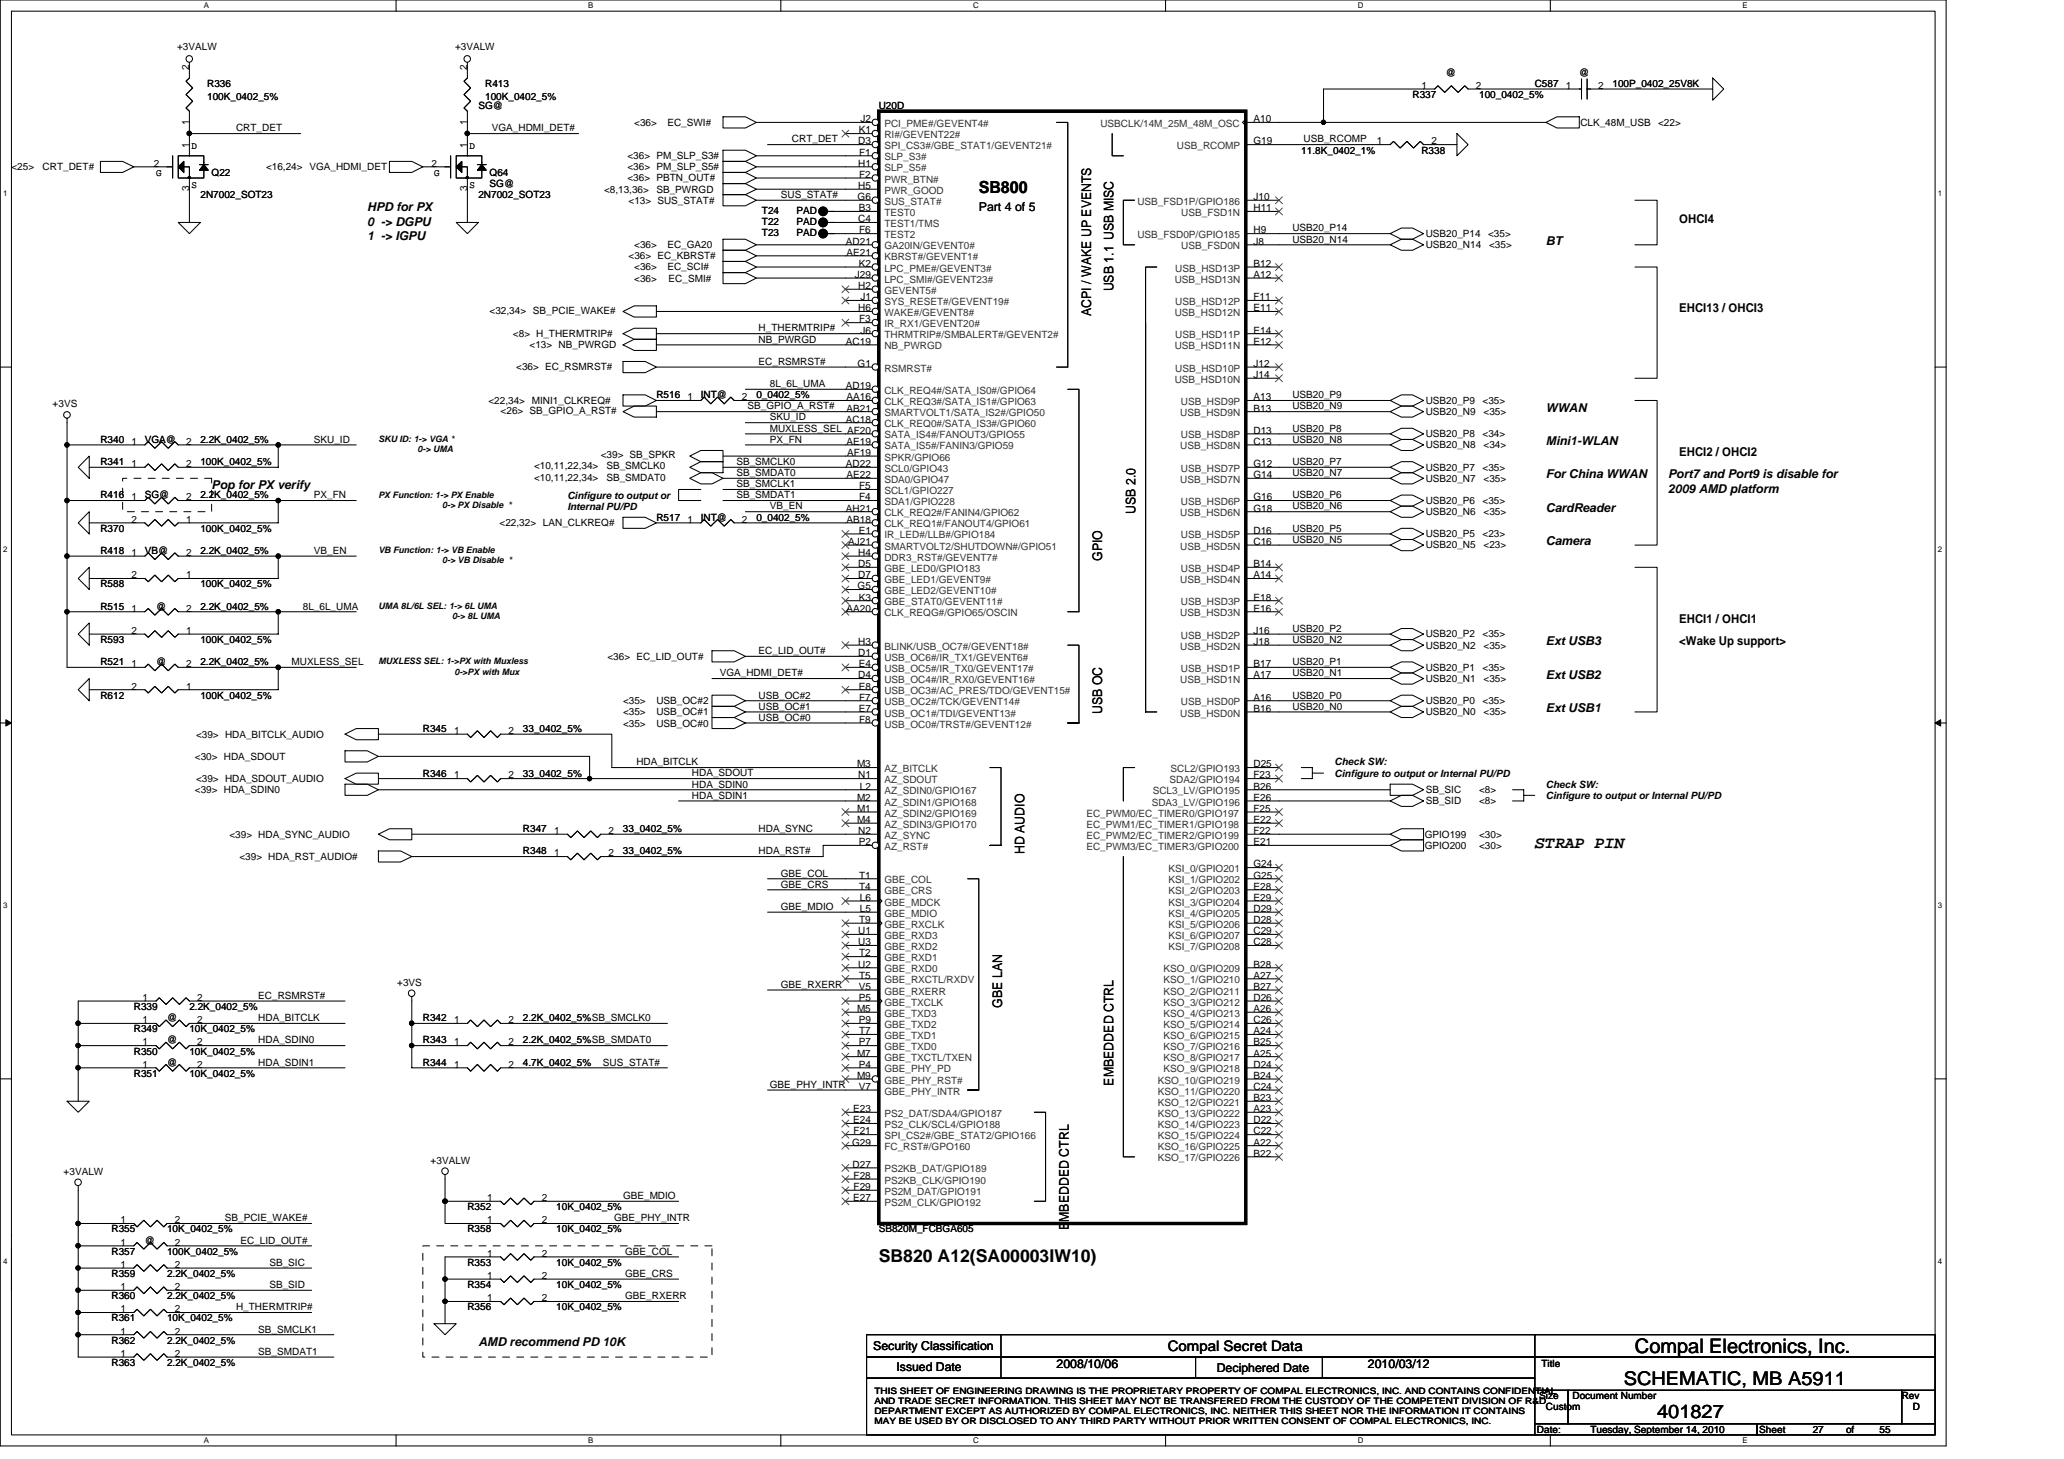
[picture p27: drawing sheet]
<svg xmlns="http://www.w3.org/2000/svg" width="297mm" height="210mm" viewBox="0 0 297 210" stroke-linecap="round" stroke-linejoin="round" font-family="sans-serif">
<defs><g id="words">
<text font-size="2.9" x="235.3" y="194.6">Compal Electronics, Inc.</text>
<g font-size="2.7">
<text x="233.7" y="199.3">SCHEMATIC, MB A5911</text>
<text x="238.5" y="204.1">401827</text>
</g>
<text font-size="2.5" x="126.5" y="181.6">SB820 A12(SA00003IW10)</text>
<g font-size="2.4">
<text x="140.9" y="27.8">SB800</text>
<text x="220.9" y="122">STRAP PIN</text>
</g>
<text font-size="2.1" x="168.1" y="194.4">Compal Secret Data</text>
<g font-size="1.9">
<text x="160.2" y="41.9" transform="rotate(-90 160.2 41.9)">USB 1.1 USB MISC</text>
<text x="157" y="45.4" transform="rotate(-90 157 45.4)">ACPI / WAKE UP EVENTS</text>
<text x="163.4" y="73.9" transform="rotate(-90 163.4 73.9)">USB 2.0</text>
<text x="158.6" y="80.7" transform="rotate(-90 158.6 80.7)">GPIO</text>
<text x="158.6" y="102.7" transform="rotate(-90 158.6 102.7)">USB OC</text>
<text x="147.4" y="122.9" transform="rotate(-90 147.4 122.9)">HD AUDIO</text>
<text x="144.2" y="145" transform="rotate(-90 144.2 145)">GBE LAN</text>
<text x="160.2" y="156.2" transform="rotate(-90 160.2 156.2)">EMBEDDED CTRL</text>
<text x="153.8" y="177" transform="rotate(-90 153.8 177)">EMBEDDED CTRL</text>
</g>
<g font-size="1.8">
<text x="52.8" y="30.4">HPD for PX</text>
<text x="52.8" y="32.5">0 -&gt; DGPU</text>
<text x="52.8" y="34.5">1 -&gt; IGPU</text>
<text x="140.9" y="30.4">Part 4 of 5</text>
<text x="222.5" y="35.2">BT</text>
<text x="241.7" y="32">OHCI4</text>
<text x="241.7" y="44.9">EHCI13 / OHCI3</text>
<text x="222.5" y="59.2">WWAN</text>
<text x="222.5" y="64">Mini1-WLAN</text>
<text x="241.7" y="65.6">EHCI2 / OHCI2</text>
<text x="30.5" y="70.4">Pop for PX verify</text>
<text x="222.5" y="68.8">For China WWAN</text>
<text x="240.1" y="70.9">2009 AMD platform</text>
<text x="240.1" y="68.8">Port7 and Port9 is disable for</text>
<text x="222.5" y="73.6">CardReader</text>
<text x="222.5" y="78.4">Camera</text>
<text x="241.7" y="89.6">EHCI1 / OHCI1</text>
<text x="222.5" y="92.8">Ext USB3</text>
<text x="241.7" y="92.9">&lt;Wake Up support&gt;</text>
<text x="222.5" y="97.6">Ext USB2</text>
<text x="222.5" y="102.4">Ext USB1</text>
<text x="68.9" y="193.6">AMD recommend PD 10K</text>
<text x="125.7" y="194.2">Security Classification</text>
<text x="129" y="197.3">Issued Date</text>
<text x="152.1" y="196.8">2008/10/06</text>
<text x="175.1" y="197.4">Deciphered Date</text>
<text x="196.9" y="196.8">2010/03/12</text>
</g>
<g font-size="1.4">
<text x="25.5" y="7.2">+3VALW</text>
<text x="27.2" y="10.1" transform="rotate(-90 27.2 10.1)">2</text>
<text x="65.5" y="7.2">+3VALW</text>
<text x="67.2" y="10.1" transform="rotate(-90 67.2 10.1)">2</text>
<text x="208.1" y="10.9">@</text>
<text x="227.3" y="10.9">@</text>
<text x="27.2" y="17.9" transform="rotate(-90 27.2 17.9)">1</text>
<text x="29.8" y="12.5">R336</text>
<text x="29.8" y="14.4">100K_0402_5%</text>
<text x="67.2" y="17.9" transform="rotate(-90 67.2 17.9)">1</text>
<text x="68.9" y="15.7">SG@</text>
<text x="69.8" y="12.5">R413</text>
<text x="69.8" y="14.4">100K_0402_5%</text>
<text x="123.8" y="17.6">J2</text>
<text x="126.5" y="15.7">U20D</text>
<text x="180.4" y="17.6">A10</text>
<text x="203.3" y="14.1">R337</text>
<text x="204.6" y="12.8">1</text>
<text x="212.4" y="12.8">2</text>
<text x="212.9" y="14.1">100_0402_5%</text>
<text x="220.9" y="12.5">C587</text>
<text x="225.4" y="12.8">1</text>
<text x="230" y="12.8">2</text>
<text x="232.1" y="12.5">100P_0402_25V8K</text>
<text x="22.1" y="24">2</text>
<text x="27.2" y="21.3" transform="rotate(-90 27.2 21.3)">1</text>
<text x="27.6" y="21.5">D</text>
<text x="34" y="18.9">CRT_DET</text>
<text x="62.1" y="24">2</text>
<text x="67.2" y="21.3" transform="rotate(-90 67.2 21.3)">1</text>
<text x="67.6" y="21.5">D</text>
<text x="70.8" y="18.9">VGA_HDMI_DET#</text>
<text x="90.3" y="22.9">&lt;36&gt; PM_SLP_S3#</text>
<text x="91.3" y="18.1">&lt;36&gt;</text>
<text x="96.1" y="18.1">EC_SWI#</text>
<text x="114" y="20.5">CRT_DET</text>
<text x="123.5" y="24">H1</text>
<text x="123.5" y="20.8">D3</text>
<text x="123.6" y="19.2">K1</text>
<text x="123.7" y="22.4">F1</text>
<text x="180.4" y="20.8">G19</text>
<text x="187.3" y="22.1">11.8K_0402_1%</text>
<text x="187.6" y="20.5">USB_RCOMP</text>
<text x="198.1" y="20.8">1</text>
<text x="204.6" y="22.1">R338</text>
<text x="206" y="20.8">2</text>
<text x="227.4" y="18.1">CLK_48M_USB</text>
<text x="238.6" y="18.1">&lt;22&gt;</text>
<text x="1.6" y="24.5">&lt;25&gt;</text>
<text x="6.1" y="24.5">CRT_DET#</text>
<text x="22.5" y="25.3">G</text>
<text x="27.2" y="27.5" transform="rotate(-90 27.2 27.5)">3</text>
<text x="27.6" y="27.1">S</text>
<text x="28.8" y="28.5">2N7002_SOT23</text>
<text x="30.5" y="25.3">Q22</text>
<text x="38.3" y="24.5">&lt;16,24&gt; VGA_HDMI_DET</text>
<text x="62.5" y="25.3">G</text>
<text x="67.2" y="27.5" transform="rotate(-90 67.2 27.5)">3</text>
<text x="67.6" y="27.1">S</text>
<text x="68.9" y="28.5">2N7002_SOT23</text>
<text x="70.5" y="25.3">Q64</text>
<text x="70.5" y="26.9">SG@</text>
<text x="86.9" y="27.7">&lt;8,13,36&gt;</text>
<text x="90.3" y="24.5">&lt;36&gt; PM_SLP_S5#</text>
<text x="90.3" y="26.1">&lt;36&gt; PBTN_OUT#</text>
<text x="90.5" y="29.3">&lt;13&gt; SUS_STAT#</text>
<text x="94.5" y="27.7">SB_PWRGD</text>
<text x="112.4" y="28.5">SUS_STAT#</text>
<text x="123.4" y="28.8">G6</text>
<text x="123.5" y="27.2">H5</text>
<text x="123.7" y="25.6">F2</text>
<text x="180.4" y="28.8">J10</text>
<text x="91.3" y="35.7">&lt;36&gt;</text>
<text x="96.1" y="35.7">EC_GA20</text>
<text x="109.7" y="34">T23</text>
<text x="109.7" y="30.7">T24</text>
<text x="109.7" y="32.3">T22</text>
<text x="114.6" y="34">PAD</text>
<text x="114.6" y="30.7">PAD</text>
<text x="114.6" y="32.3">PAD</text>
<text x="121.7" y="35.2">AD21</text>
<text x="123.5" y="32">C4</text>
<text x="123.6" y="30.4">B3</text>
<text x="123.7" y="33.6">F6</text>
<text x="180.4" y="33.6">H9</text>
<text x="180.4" y="30.4">H11</text>
<text x="180.4" y="35.2">J8</text>
<text x="186" y="34.9">USB20_N14</text>
<text x="186" y="33.3">USB20_P14</text>
<text x="205.2" y="35.7">USB20_N14</text>
<text x="205.2" y="34.1">USB20_P14</text>
<text x="214.2" y="34.1">&lt;35&gt;</text>
<text x="214.3" y="35.7">&lt;35&gt;</text>
<text x="90.5" y="37.3">&lt;36&gt; EC_KBRST#</text>
<text x="91.3" y="40.5">&lt;36&gt;</text>
<text x="91.3" y="38.9">&lt;36&gt;</text>
<text x="96.1" y="38.9">EC_SCI#</text>
<text x="96.2" y="40.5">EC_SMI#</text>
<text x="121.8" y="36.8">AE21</text>
<text x="123" y="40">J29</text>
<text x="123.5" y="41.6">H2</text>
<text x="123.6" y="38.4">K2</text>
<text x="180.4" y="38.4">B12</text>
<text x="180.4" y="40">A12</text>
<text x="70.5" y="45.1">&lt;32,34&gt; SB_PCIE_WAKE#</text>
<text x="109.2" y="47.7">H_THERMTRIP#</text>
<text x="123.5" y="44.8">H6</text>
<text x="123.7" y="46.4">F3</text>
<text x="123.8" y="48">J6</text>
<text x="123.8" y="43.2">J1</text>
<text x="180.4" y="48">E14</text>
<text x="180.4" y="43.2">F11</text>
<text x="180.4" y="44.8">E11</text>
<text x="73.8" y="48.5">&lt;8&gt; H_THERMTRIP#</text>
<text x="74.3" y="53.3">&lt;36&gt; EC_RSMRST#</text>
<text x="76.2" y="50.1">&lt;13&gt; NB_PWRGD</text>
<text x="109.2" y="49.3">NB_PWRGD</text>
<text x="109.2" y="52.5">EC_RSMRST#</text>
<text x="121.7" y="49.6">AC19</text>
<text x="123.4" y="52.8">G1</text>
<text x="180.4" y="52.8">J12</text>
<text x="180.4" y="49.6">E12</text>
<text x="7.6" y="58.6">+3VS</text>
<text x="70.3" y="58.1">&lt;22,34&gt; MINI1_CLKREQ#</text>
<text x="72" y="59.5">&lt;26&gt; SB_GPIO_A_RST#</text>
<text x="94.5" y="57.3">R516</text>
<text x="98.9" y="57.6">1</text>
<text x="100.9" y="57.3">INT@</text>
<text x="106.8" y="57.6">2</text>
<text x="107.6" y="58.9">SB_GPIO_A_RST#</text>
<text x="108.9" y="57.3">0_0402_5%</text>
<text x="110.8" y="55.7">8L_6L_UMA</text>
<text x="121.7" y="56">AD19</text>
<text x="121.8" y="57.6">AA16</text>
<text x="121.8" y="59.2">AB21</text>
<text x="180.4" y="57.6">A13</text>
<text x="180.4" y="54.4">J14</text>
<text x="180.4" y="59.2">B13</text>
<text x="186" y="58.9">USB20_N9</text>
<text x="186" y="57.3">USB20_P9</text>
<text x="205.2" y="59.7">USB20_N9</text>
<text x="205.2" y="58.1">USB20_P9</text>
<text x="213.4" y="58.1">&lt;35&gt;</text>
<text x="213.5" y="59.7">&lt;35&gt;</text>
<text x="14.5" y="63.7">R340</text>
<text x="18.9" y="64">1</text>
<text x="20.8" y="63.7">VGA@</text>
<text x="26.8" y="64">2</text>
<text x="28.8" y="63.7">2.2K_0402_5%</text>
<text x="45.2" y="63.7">SKU_ID</text>
<text x="86.5" y="66">&lt;39&gt; SB_SPKR</text>
<text x="110.8" y="60.5">SKU_ID</text>
<text x="110.8" y="63.7">PX_FN</text>
<text x="110.8" y="62.1">MUXLESS_SEL AF20</text>
<text x="121.7" y="60.8">AC18</text>
<text x="121.8" y="64">AE19</text>
<text x="121.9" y="65.6">AF19</text>
<text x="180.4" y="62.4">D13</text>
<text x="180.4" y="64">C13</text>
<text x="186" y="63.7">USB20_N8</text>
<text x="186" y="62.1">USB20_P8</text>
<text x="205.2" y="64.5">USB20_N8</text>
<text x="205.2" y="62.9">USB20_P8</text>
<text x="213.4" y="62.9">&lt;34&gt;</text>
<text x="213.5" y="64.5">&lt;34&gt;</text>
<text x="14.5" y="66.9">R341</text>
<text x="14.5" y="71.7">R416</text>
<text x="18.9" y="67.2">1</text>
<text x="18.9" y="72">1</text>
<text x="20.8" y="71.7">SG@</text>
<text x="26.8" y="67.2">2</text>
<text x="26.8" y="72">2</text>
<text x="28.8" y="66.9">100K_0402_5%</text>
<text x="28.8" y="71.7">2.2K_0402_5%</text>
<text x="45.2" y="71.7">PX_FN</text>
<text x="76.9" y="69.2">&lt;10,11,22,34&gt;</text>
<text x="76.9" y="67.5">&lt;10,11,22,34&gt;</text>
<text x="81.7" y="71.7">Cinfigure to output or</text>
<text x="87.3" y="69.2">SB_SMDAT0</text>
<text x="87.3" y="67.5">SB_SMCLK0</text>
<text x="106" y="68.5">SB_SMDAT0</text>
<text x="106" y="66.9">SB_SMCLK0</text>
<text x="106" y="70.1">SB_SMCLK1</text>
<text x="106" y="71.7">SB_SMDAT1</text>
<text x="121.7" y="67.2">AD22</text>
<text x="121.8" y="68.8">AE22</text>
<text x="123.7" y="70.4">F5</text>
<text x="123.7" y="72">F4</text>
<text x="180.4" y="67.2">G12</text>
<text x="180.4" y="72">G16</text>
<text x="180.4" y="68.8">G14</text>
<text x="186" y="71.7">USB20_P6</text>
<text x="186" y="68.5">USB20_N7</text>
<text x="186" y="66.9">USB20_P7</text>
<text x="205.2" y="69.3">USB20_N7</text>
<text x="205.2" y="67.7">USB20_P7</text>
<text x="213.4" y="67.7">&lt;35&gt;</text>
<text x="213.5" y="69.3">&lt;35&gt;</text>
<text x="14.5" y="76.5">R370</text>
<text x="18.9" y="75.2">2</text>
<text x="26.8" y="75.2">1</text>
<text x="28.8" y="76.5">100K_0402_5%</text>
<text x="71.9" y="75.7">&lt;22,32&gt; LAN_CLKREQ#</text>
<text x="81.7" y="73.4">Internal PU/PD</text>
<text x="94.5" y="74.9">R517</text>
<text x="98.9" y="75.2">1</text>
<text x="100.9" y="74.9">INT@</text>
<text x="106.8" y="75.2">2</text>
<text x="108.9" y="74.9">0_0402_5%</text>
<text x="110.8" y="73.3">VB_EN</text>
<text x="121.7" y="73.6">AH21</text>
<text x="121.8" y="75.2">AB18</text>
<text x="123.6" y="76.8">E1</text>
<text x="180.4" y="76.8">D16</text>
<text x="180.4" y="73.6">G18</text>
<text x="186" y="73.3">USB20_N6</text>
<text x="186" y="76.5">USB20_P5</text>
<text x="205.2" y="74.1">USB20_N6</text>
<text x="205.2" y="72.5">USB20_P6</text>
<text x="205.2" y="77.3">USB20_P5</text>
<text x="213.4" y="72.5">&lt;35&gt;</text>
<text x="213.4" y="77.3">&lt;23&gt;</text>
<text x="213.5" y="74.1">&lt;35&gt;</text>
<text x="14.5" y="79.7">R418</text>
<text x="18.9" y="83.2">2</text>
<text x="18.9" y="80">1</text>
<text x="20.8" y="79.7">VB@</text>
<text x="26.8" y="83.2">1</text>
<text x="26.8" y="80">2</text>
<text x="28.8" y="79.7">2.2K_0402_5%</text>
<text x="45.2" y="79.7">VB_EN</text>
<text x="122.1" y="78.4">AJ21</text>
<text x="123.5" y="80">H4</text>
<text x="123.5" y="83.2">D7</text>
<text x="123.5" y="81.6">D5</text>
<text x="180.4" y="81.6">B14</text>
<text x="180.4" y="78.4">C16</text>
<text x="180.4" y="83.2">A14</text>
<text x="186" y="78.1">USB20_N5</text>
<text x="205.2" y="78.9">USB20_N5</text>
<text x="213.5" y="78.9">&lt;23&gt;</text>
<text x="14.5" y="84.5">R588</text>
<text x="14.5" y="87.7">R515</text>
<text x="18.9" y="88">1</text>
<text x="22.5" y="87.7">@</text>
<text x="26.8" y="88">2</text>
<text x="28.8" y="84.5">100K_0402_5%</text>
<text x="28.8" y="87.7">2.2K_0402_5%</text>
<text x="43.6" y="87.7">8L_6L_UMA</text>
<text x="121.8" y="88">AA20</text>
<text x="123.4" y="84.8">G5</text>
<text x="123.6" y="86.4">K3</text>
<text x="180.4" y="86.4">E18</text>
<text x="180.4" y="88">E16</text>
<text x="14.5" y="95.7">R521</text>
<text x="14.5" y="92.5">R593</text>
<text x="18.9" y="96">1</text>
<text x="18.9" y="91.2">2</text>
<text x="22.5" y="95.7">@</text>
<text x="26.8" y="96">2</text>
<text x="26.8" y="91.2">1</text>
<text x="28.8" y="95.7">2.2K_0402_5%</text>
<text x="28.8" y="92.5">100K_0402_5%</text>
<text x="42" y="95.7">MUXLESS_SEL</text>
<text x="87.4" y="94.9">&lt;36&gt; EC_LID_OUT#</text>
<text x="109.2" y="94.1">EC_LID_OUT#</text>
<text x="123.5" y="94.4">D1</text>
<text x="123.5" y="92.8">H3</text>
<text x="123.6" y="96">E4</text>
<text x="180.4" y="91.2">J16</text>
<text x="180.4" y="96">B17</text>
<text x="180.4" y="92.8">J18</text>
<text x="186" y="90.9">USB20_P2</text>
<text x="186" y="92.5">USB20_N2</text>
<text x="186" y="95.7">USB20_P1</text>
<text x="205.2" y="91.7">USB20_P2</text>
<text x="205.2" y="93.3">USB20_N2</text>
<text x="213.4" y="91.7">&lt;35&gt;</text>
<text x="213.5" y="93.3">&lt;35&gt;</text>
<text x="14.5" y="100.5">R612</text>
<text x="18.9" y="99.2">2</text>
<text x="26.8" y="99.2">1</text>
<text x="28.8" y="100.5">100K_0402_5%</text>
<text x="89.7" y="101.3">&lt;35&gt;</text>
<text x="94.5" y="101.3">USB_OC#2</text>
<text x="103.6" y="97.3">VGA_HDMI_DET#</text>
<text x="109.2" y="100.5">USB_OC#2</text>
<text x="123.5" y="97.6">D4</text>
<text x="123.6" y="99.2">E8</text>
<text x="123.7" y="100.8">F7</text>
<text x="180.4" y="100.8">A16</text>
<text x="180.4" y="97.6">A17</text>
<text x="186" y="100.5">USB20_P0</text>
<text x="186" y="97.3">USB20_N1</text>
<text x="205.2" y="101.3">USB20_P0</text>
<text x="205.2" y="96.5">USB20_P1</text>
<text x="205.2" y="98.1">USB20_N1</text>
<text x="213.4" y="101.3">&lt;35&gt;</text>
<text x="213.4" y="96.5">&lt;35&gt;</text>
<text x="213.5" y="98.1">&lt;35&gt;</text>
<text x="28.2" y="106.1">&lt;39&gt; HDA_BITCLK_AUDIO</text>
<text x="60.9" y="105.3">R345</text>
<text x="65.3" y="105.6">1</text>
<text x="73.2" y="105.6">2</text>
<text x="75.3" y="105.3">33_0402_5%</text>
<text x="89.7" y="104.5">&lt;35&gt;</text>
<text x="89.7" y="102.9">&lt;35&gt;</text>
<text x="94.5" y="104.5">USB_OC#0</text>
<text x="94.5" y="102.9">USB_OC#1</text>
<text x="109.2" y="102.1">USB_OC#1</text>
<text x="109.2" y="103.7">USB_OC#0</text>
<text x="123.6" y="102.4">E7</text>
<text x="123.7" y="104">F8</text>
<text x="180.4" y="102.4">B16</text>
<text x="186" y="102.1">USB20_N0</text>
<text x="205.2" y="102.9">USB20_N0</text>
<text x="213.5" y="102.9">&lt;35&gt;</text>
<text x="28" y="109.3">&lt;30&gt; HDA_SDOUT</text>
<text x="28.2" y="112.5">&lt;39&gt; HDA_SDOUT_AUDIO</text>
<text x="60.9" y="111.7">R346</text>
<text x="65.3" y="112">1</text>
<text x="73.2" y="112">2</text>
<text x="75.3" y="111.7">33_0402_5%</text>
<text x="91.6" y="110.1">HDA_BITCLK</text>
<text x="99.6" y="113.3">HDA_SDIN0</text>
<text x="99.6" y="111.7">HDA_SDOUT</text>
<text x="123.3" y="110.4">M3</text>
<text x="123.5" y="112">N1</text>
<text x="123.7" y="113.6">L2</text>
<text x="180.4" y="113.6">B26</text>
<text x="180.4" y="110.4">D25</text>
<text x="180.4" y="112">F23</text>
<text x="192.1" y="111.7">Cinfigure to output or Internal PU/PD</text>
<text x="192.1" y="110.1">Check SW:</text>
<text x="222.5" y="113.3">Check SW:</text>
<text x="28" y="114.1">&lt;39&gt; HDA_SDIN0</text>
<text x="75.3" y="119.7">R347</text>
<text x="79.7" y="120">1</text>
<text x="87.6" y="120">2</text>
<text x="89.7" y="119.7">33_0402_5%</text>
<text x="99.6" y="114.9">HDA_SDIN1</text>
<text x="109.2" y="119.7">HDA_SYNC</text>
<text x="123.3" y="118.4">M4</text>
<text x="123.3" y="116.8">M1</text>
<text x="123.3" y="115.2">M2</text>
<text x="123.5" y="120">N2</text>
<text x="180.4" y="116.8">F25</text>
<text x="180.4" y="118.4">E22</text>
<text x="180.4" y="120">F22</text>
<text x="180.4" y="115.2">E26</text>
<text x="205.2" y="114.1">SB_SIC</text>
<text x="205.2" y="115.7">SB_SID</text>
<text x="212.9" y="114.1">&lt;8&gt;</text>
<text x="212.9" y="115.7">&lt;8&gt;</text>
<text x="222.5" y="114.9">Cinfigure to output or Internal PU/PD</text>
<text x="33" y="120.5">&lt;39&gt; HDA_SYNC_AUDIO</text>
<text x="34.5" y="123.7">&lt;39&gt; HDA_RST_AUDIO#</text>
<text x="75.3" y="122.9">R348</text>
<text x="79.7" y="123.2">1</text>
<text x="87.6" y="123.2">2</text>
<text x="89.7" y="122.9">33_0402_5%</text>
<text x="109.2" y="122.9">HDA_RST#</text>
<text x="123.6" y="121.6">P2</text>
<text x="180.4" y="121.6">E21</text>
<text x="180.4" y="124.8">G24</text>
<text x="205" y="120.5">GPIO199</text>
<text x="205" y="122.1">GPIO200</text>
<text x="212.9" y="120.5">&lt;30&gt;</text>
<text x="212.9" y="122.1">&lt;30&gt;</text>
<text x="112.4" y="130.9">GBE_MDIO</text>
<text x="112.4" y="126.1">GBE_COL</text>
<text x="112.4" y="127.7">GBE_CRS</text>
<text x="123.6" y="128">T4</text>
<text x="123.6" y="126.4">T1</text>
<text x="123.7" y="129.6">L6</text>
<text x="123.7" y="131.2">L5</text>
<text x="180.4" y="126.4">G25</text>
<text x="180.4" y="128">E28</text>
<text x="180.4" y="129.6">E29</text>
<text x="180.4" y="131.2">D29</text>
<text x="123.5" y="136">U3</text>
<text x="123.5" y="134.4">U1</text>
<text x="123.6" y="132.8">T9</text>
<text x="123.6" y="137.6">T2</text>
<text x="180.4" y="132.8">D28</text>
<text x="180.4" y="134.4">C29</text>
<text x="180.4" y="136">C28</text>
<text x="20.5" y="144">1</text>
<text x="28.4" y="144">2</text>
<text x="37.2" y="143.7">EC_RSMRST#</text>
<text x="57.2" y="141.8">+3VS</text>
<text x="112.4" y="142.1">GBE_RXERR</text>
<text x="123.5" y="139.2">U2</text>
<text x="123.6" y="142.4">V5</text>
<text x="123.6" y="144">P5</text>
<text x="123.6" y="140.8">T5</text>
<text x="180.4" y="139.2">B28</text>
<text x="180.4" y="140.8">A27</text>
<text x="180.4" y="142.4">B27</text>
<text x="180.4" y="144">D26</text>
<text x="19.3" y="145.3">R339</text>
<text x="19.3" y="148.5">R349</text>
<text x="20.5" y="147.2">1</text>
<text x="24" y="146.9">@</text>
<text x="27.3" y="145.3">2.2K_0402_5%</text>
<text x="27.3" y="148.5">10K_0402_5%</text>
<text x="28.4" y="147.2">2</text>
<text x="37.2" y="146.9">HDA_BITCLK</text>
<text x="60.9" y="146.9">R342</text>
<text x="65.3" y="147.2">1</text>
<text x="73.2" y="147.2">2</text>
<text x="75.3" y="146.9">2.2K_0402_5%SB_SMCLK0</text>
<text x="123.3" y="145.6">M5</text>
<text x="123.6" y="147.2">P9</text>
<text x="123.6" y="148.8">T7</text>
<text x="180.4" y="145.6">A26</text>
<text x="180.4" y="147.2">C26</text>
<text x="180.4" y="148.8">A24</text>
<text x="19.3" y="151.7">R350</text>
<text x="19.3" y="154.9">R351</text>
<text x="20.5" y="150.4">1</text>
<text x="20.5" y="153.6">1</text>
<text x="24" y="150.1">@</text>
<text x="24" y="153.3">@</text>
<text x="27.3" y="151.7">10K_0402_5%</text>
<text x="27.3" y="154.9">10K_0402_5%</text>
<text x="28.4" y="150.4">2</text>
<text x="28.4" y="153.6">2</text>
<text x="37.2" y="150.1">HDA_SDIN0</text>
<text x="37.2" y="153.3">HDA_SDIN1</text>
<text x="60.9" y="153.3">R344</text>
<text x="60.9" y="150.1">R343</text>
<text x="65.3" y="153.6">1</text>
<text x="65.3" y="150.4">1</text>
<text x="73.2" y="153.6">2</text>
<text x="73.2" y="150.4">2</text>
<text x="75.3" y="153.3">4.7K_0402_5%</text>
<text x="75.3" y="150.1">2.2K_0402_5%SB_SMDAT0</text>
<text x="86.8" y="153.3">SUS_STAT#</text>
<text x="123.3" y="152">M7</text>
<text x="123.3" y="155.2">M9</text>
<text x="123.6" y="153.6">P4</text>
<text x="123.6" y="150.4">P7</text>
<text x="180.4" y="155.2">B24</text>
<text x="180.4" y="150.4">B25</text>
<text x="180.4" y="152">A25</text>
<text x="180.4" y="153.6">D24</text>
<text x="110.8" y="156.5">GBE_PHY_INTR</text>
<text x="122.8" y="160">E23</text>
<text x="122.8" y="161.6">E24</text>
<text x="123.6" y="156.8">V7</text>
<text x="180.4" y="156.8">C24</text>
<text x="180.4" y="158.4">B23</text>
<text x="180.4" y="160">A23</text>
<text x="180.4" y="161.6">D22</text>
<text x="62" y="167.4">+3VALW</text>
<text x="122.6" y="164.8">G29</text>
<text x="122.7" y="168">D27</text>
<text x="122.8" y="163.2">F21</text>
<text x="180.4" y="166.4">B22</text>
<text x="180.4" y="164.8">A22</text>
<text x="180.4" y="163.2">C22</text>
<text x="9.2" y="169">+3VALW</text>
<text x="70.1" y="172.8">1</text>
<text x="78" y="172.8">2</text>
<text x="89.7" y="172.5">GBE_MDIO</text>
<text x="122.8" y="172.8">E27</text>
<text x="122.8" y="169.6">F28</text>
<text x="122.8" y="171.2">F29</text>
<text x="16" y="177.3">R355</text>
<text x="17.3" y="176">1</text>
<text x="17.3" y="179.2">1</text>
<text x="20.8" y="178.9">@</text>
<text x="24" y="177.3">10K_0402_5%</text>
<text x="25.2" y="176">2</text>
<text x="25.2" y="179.2">2</text>
<text x="32.4" y="175.7">SB_PCIE_WAKE#</text>
<text x="34.6" y="178.9">EC_LID_OUT#</text>
<text x="67.3" y="177.3">R358</text>
<text x="67.3" y="174.1">R352</text>
<text x="70.1" y="176">1</text>
<text x="78" y="176">2</text>
<text x="80" y="177.3">10K_0402_5%</text>
<text x="80" y="174.1">10K_0402_5%</text>
<text x="88.4" y="175.7">GBE_PHY_INTR</text>
<text x="126.5" y="177.3">SB820M_FCBGA605</text>
<text x="16" y="183.7">R359</text>
<text x="16" y="180.5">R357</text>
<text x="17.3" y="185.6">1</text>
<text x="17.3" y="182.4">1</text>
<text x="24" y="183.7">2.2K_0402_5%</text>
<text x="24" y="180.5">100K_0402_5%</text>
<text x="25.2" y="185.6">2</text>
<text x="25.2" y="182.4">2</text>
<text x="38.8" y="182.1">SB_SIC</text>
<text x="38.8" y="185.3">SB_SID</text>
<text x="67.3" y="182.1">R353</text>
<text x="67.3" y="185.3">R354</text>
<text x="70.1" y="180.8">1</text>
<text x="70.1" y="184">1</text>
<text x="78" y="180.8">2</text>
<text x="78" y="184">2</text>
<text x="80" y="182.1">10K_0402_5%</text>
<text x="80" y="185.3">10K_0402_5%</text>
<text x="90" y="180.5">GBE_COL</text>
<text x="90" y="183.7">GBE_CRS</text>
<text x="16" y="190.1">R361</text>
<text x="16" y="186.9">R360</text>
<text x="17.3" y="188.8">1</text>
<text x="24" y="190.1">10K_0402_5%</text>
<text x="24" y="186.9">2.2K_0402_5%</text>
<text x="25.2" y="188.8">2</text>
<text x="34" y="188.5">H_THERMTRIP#</text>
<text x="37.2" y="191.7">SB_SMCLK1</text>
<text x="67.3" y="188.5">R356</text>
<text x="70.1" y="187.2">1</text>
<text x="78" y="187.2">2</text>
<text x="80" y="188.5">10K_0402_5%</text>
<text x="90" y="186.9">GBE_RXERR</text>
<text x="16" y="193.3">R362</text>
<text x="16" y="196.5">R363</text>
<text x="17.3" y="192">1</text>
<text x="17.3" y="195.2">1</text>
<text x="24" y="193.3">2.2K_0402_5%</text>
<text x="24" y="196.5">2.2K_0402_5%</text>
<text x="25.2" y="192">2</text>
<text x="25.2" y="195.2">2</text>
<text x="37.2" y="194.9">SB_SMDAT1</text>
<text x="221.8" y="196.7">Title</text>
<text x="221.5" y="201.3">Size</text>
<text x="222.5" y="202.9">Custom</text>
<text x="226.3" y="201.3">Document Number</text>
<text x="273.7" y="201.3">Rev</text>
<text x="275.3" y="202.9">D</text>
<text x="221.2" y="206.1">Date:</text>
<text x="228.9" y="206.1">Tuesday, September 14, 2010</text>
<text x="253.2" y="206.1">Sheet</text>
<text x="260.9" y="206.1">27</text>
<text x="265.7" y="206.1">of</text>
<text x="270.5" y="206.1">55</text>
</g>
<g font-size="1.4" fill="#333">
<text x="127.3" y="18.3">PCI_PME#/GEVENT4#</text>
<text x="127.3" y="19.9">RI#/GEVENT22#</text>
<text x="127.3" y="23.1">SLP_S3#</text>
<text x="127.3" y="21.5">SPI_CS3#/GBE_STAT1/GEVENT21#</text>
<text x="158.4" y="18.3">USBCLK/14M_25M_48M_OSC</text>
<text x="169.4" y="21.5">USB_RCOMP</text>
<text x="127.3" y="24.7">SLP_S5#</text>
<text x="127.3" y="26.3">PWR_BTN#</text>
<text x="127.3" y="27.9">PWR_GOOD</text>
<text x="127.3" y="29.5">SUS_STAT#</text>
<text x="163.7" y="29.5">USB_FSD1P/GPIO186</text>
<text x="127.3" y="35.9">GA20IN/GEVENT0#</text>
<text x="127.3" y="31.1">TEST0</text>
<text x="127.3" y="32.7">TEST1/TMS</text>
<text x="127.3" y="34.3">TEST2</text>
<text x="163.7" y="34.3">USB_FSD0P/GPIO185</text>
<text x="170" y="31.1">USB_FSD1N</text>
<text x="170" y="35.9">USB_FSD0N</text>
<text x="127.3" y="37.5">KBRST#/GEVENT1#</text>
<text x="127.3" y="39.1">LPC_PME#/GEVENT3#</text>
<text x="127.3" y="40.7">LPC_SMI#/GEVENT23#</text>
<text x="169.1" y="40.7">USB_HSD13N</text>
<text x="169.1" y="39.1">USB_HSD13P</text>
<text x="127.3" y="42.3">GEVENT5#</text>
<text x="127.3" y="43.9">SYS_RESET#/GEVENT19#</text>
<text x="127.3" y="45.5">WAKE#/GEVENT8#</text>
<text x="127.3" y="47.1">IR_RX1/GEVENT20#</text>
<text x="169.1" y="45.5">USB_HSD12N</text>
<text x="169.1" y="43.9">USB_HSD12P</text>
<text x="127.3" y="48.7">THRMTRIP#/SMBALERT#/GEVENT2#</text>
<text x="127.3" y="53.5">RSMRST#</text>
<text x="127.3" y="50.3">NB_PWRGD</text>
<text x="169.1" y="50.3">USB_HSD11N</text>
<text x="169.1" y="48.7">USB_HSD11P</text>
<text x="169.1" y="53.5">USB_HSD10P</text>
<text x="127.3" y="56.7">CLK_REQ4#/SATA_IS0#/GPIO64</text>
<text x="127.3" y="58.3">CLK_REQ3#/SATA_IS1#/GPIO63</text>
<text x="127.3" y="59.9">SMARTVOLT1/SATA_IS2#/GPIO50</text>
<text x="169.1" y="55.1">USB_HSD10N</text>
<text x="169.9" y="59.9">USB_HSD9N</text>
<text x="169.9" y="58.3">USB_HSD9P</text>
<text x="127.3" y="61.5">CLK_REQ0#/SATA_IS3#/GPIO60</text>
<text x="127.3" y="63.1">SATA_IS4#/FANOUT3/GPIO55</text>
<text x="127.3" y="64.7">SATA_IS5#/FANIN3/GPIO59</text>
<text x="169.9" y="64.7">USB_HSD8N</text>
<text x="169.9" y="63.1">USB_HSD8P</text>
<text x="127.3" y="66.3">SPKR/GPIO66</text>
<text x="127.3" y="67.9">SCL0/GPIO43</text>
<text x="127.3" y="69.5">SDA0/GPIO47</text>
<text x="127.3" y="71.1">SCL1/GPIO227</text>
<text x="169.9" y="69.5">USB_HSD7N</text>
<text x="169.9" y="67.9">USB_HSD7P</text>
<text x="127.3" y="74.3">CLK_REQ2#/FANIN4/GPIO62</text>
<text x="127.3" y="75.9">CLK_REQ1#/FANOUT4/GPIO61</text>
<text x="127.3" y="77.5">IR_LED#/LLB#/GPIO184</text>
<text x="127.3" y="72.7">SDA1/GPIO228</text>
<text x="169.9" y="74.3">USB_HSD6N</text>
<text x="169.9" y="77.5">USB_HSD5P</text>
<text x="169.9" y="72.7">USB_HSD6P</text>
<text x="127.3" y="80.7">DDR3_RST#/GEVENT7#</text>
<text x="127.3" y="83.9">GBE_LED1/GEVENT9#</text>
<text x="127.3" y="82.3">GBE_LED0/GPIO183</text>
<text x="127.3" y="79.1">SMARTVOLT2/SHUTDOWN#/GPIO51</text>
<text x="169.9" y="79.1">USB_HSD5N</text>
<text x="169.9" y="83.9">USB_HSD4N</text>
<text x="169.9" y="82.3">USB_HSD4P</text>
<text x="127.3" y="85.5">GBE_LED2/GEVENT10#</text>
<text x="127.3" y="87.1">GBE_STAT0/GEVENT11#</text>
<text x="127.3" y="88.7">CLK_REQG#/GPIO65/OSCIN</text>
<text x="169.9" y="88.7">USB_HSD3N</text>
<text x="169.9" y="87.1">USB_HSD3P</text>
<text x="127.3" y="95.1">USB_OC6#/IR_TX1/GEVENT6#</text>
<text x="127.3" y="93.5">BLINK/USB_OC7#/GEVENT18#</text>
<text x="169.9" y="93.5">USB_HSD2N</text>
<text x="169.9" y="91.9">USB_HSD2P</text>
<text x="127.3" y="98.3">USB_OC4#/IR_RX0/GEVENT16#</text>
<text x="127.3" y="99.9">USB_OC3#/AC_PRES/TDO/GEVENT15#</text>
<text x="127.3" y="101.5">USB_OC2#/TCK/GEVENT14#</text>
<text x="127.3" y="96.7">USB_OC5#/IR_TX0/GEVENT17#</text>
<text x="169.9" y="98.3">USB_HSD1N</text>
<text x="169.9" y="96.7">USB_HSD1P</text>
<text x="169.9" y="101.5">USB_HSD0P</text>
<text x="127.3" y="103.1">USB_OC1#/TDI/GEVENT13#</text>
<text x="127.3" y="104.7">USB_OC0#/TRST#/GEVENT12#</text>
<text x="169.9" y="103.1">USB_HSD0N</text>
<text x="127.3" y="111.1">AZ_BITCLK</text>
<text x="127.3" y="112.7">AZ_SDOUT</text>
<text x="168.3" y="112.7">SDA2/GPIO194</text>
<text x="168.5" y="111.1">SCL2/GPIO193</text>
<text x="127.3" y="119.1">AZ_SDIN3/GPIO170</text>
<text x="127.3" y="117.5">AZ_SDIN2/GPIO169</text>
<text x="127.3" y="114.3">AZ_SDIN0/GPIO167</text>
<text x="127.3" y="115.9">AZ_SDIN1/GPIO168</text>
<text x="156.4" y="117.5">EC_PWM0/EC_TIMER0/GPIO197</text>
<text x="156.4" y="119.1">EC_PWM1/EC_TIMER1/GPIO198</text>
<text x="165.8" y="115.9">SDA3_LV/GPIO196</text>
<text x="165.9" y="114.3">SCL3_LV/GPIO195</text>
<text x="127.3" y="120.7">AZ_SYNC</text>
<text x="127.3" y="122.3">AZ_RST#</text>
<text x="156.4" y="120.7">EC_PWM2/EC_TIMER2/GPIO199</text>
<text x="156.4" y="122.3">EC_PWM3/EC_TIMER3/GPIO200</text>
<text x="168.1" y="125.5">KSI_0/GPIO201</text>
<text x="127.3" y="128.7">GBE_CRS</text>
<text x="127.3" y="127.1">GBE_COL</text>
<text x="127.3" y="130.3">GBE_MDCK</text>
<text x="127.3" y="131.9">GBE_MDIO</text>
<text x="168.1" y="127.1">KSI_1/GPIO202</text>
<text x="168.1" y="128.7">KSI_2/GPIO203</text>
<text x="168.1" y="130.3">KSI_3/GPIO204</text>
<text x="168.1" y="131.9">KSI_4/GPIO205</text>
<text x="127.3" y="133.5">GBE_RXCLK</text>
<text x="127.3" y="136.7">GBE_RXD2</text>
<text x="127.3" y="135.1">GBE_RXD3</text>
<text x="168.1" y="133.5">KSI_5/GPIO206</text>
<text x="168.1" y="135.1">KSI_6/GPIO207</text>
<text x="168.1" y="136.7">KSI_7/GPIO208</text>
<text x="127.3" y="141.5">GBE_RXCTL/RXDV</text>
<text x="127.3" y="143.1">GBE_RXERR</text>
<text x="127.3" y="139.9">GBE_RXD0</text>
<text x="127.3" y="138.3">GBE_RXD1</text>
<text x="167.4" y="139.9">KSO_0/GPIO209</text>
<text x="167.4" y="141.5">KSO_1/GPIO210</text>
<text x="167.4" y="143.1">KSO_2/GPIO211</text>
<text x="127.3" y="147.9">GBE_TXD2</text>
<text x="127.3" y="146.3">GBE_TXD3</text>
<text x="127.3" y="144.7">GBE_TXCLK</text>
<text x="127.3" y="149.5">GBE_TXD1</text>
<text x="167.4" y="144.7">KSO_3/GPIO212</text>
<text x="167.4" y="146.3">KSO_4/GPIO213</text>
<text x="167.4" y="147.9">KSO_5/GPIO214</text>
<text x="167.4" y="149.5">KSO_6/GPIO215</text>
<text x="127.3" y="152.7">GBE_TXCTL/TXEN</text>
<text x="127.3" y="154.3">GBE_PHY_PD</text>
<text x="127.3" y="155.9">GBE_PHY_RST#</text>
<text x="127.3" y="151.1">GBE_TXD0</text>
<text x="166.6" y="155.9">KSO_10/GPIO219</text>
<text x="167.4" y="151.1">KSO_7/GPIO216</text>
<text x="167.4" y="152.7">KSO_8/GPIO217</text>
<text x="167.4" y="154.3">KSO_9/GPIO218</text>
<text x="127.3" y="160.7">PS2_DAT/SDA4/GPIO187</text>
<text x="127.3" y="157.5">GBE_PHY_INTR</text>
<text x="166.6" y="157.5">KSO_11/GPIO220</text>
<text x="166.6" y="159.1">KSO_12/GPIO221</text>
<text x="166.6" y="160.7">KSO_13/GPIO222</text>
<text x="127.3" y="162.3">PS2_CLK/SCL4/GPIO188</text>
<text x="127.3" y="163.9">SPI_CS2#/GBE_STAT2/GPIO166</text>
<text x="127.3" y="165.5">FC_RST#/GPO160</text>
<text x="166.6" y="167.1">KSO_17/GPIO226</text>
<text x="166.6" y="165.5">KSO_16/GPIO225</text>
<text x="166.6" y="162.3">KSO_14/GPIO223</text>
<text x="166.6" y="163.9">KSO_15/GPIO224</text>
<text x="127.3" y="168.7">PS2KB_DAT/GPIO189</text>
<text x="127.3" y="170.3">PS2KB_CLK/GPIO190</text>
<text x="127.3" y="171.9">PS2M_DAT/GPIO191</text>
<text x="127.3" y="173.5">PS2M_CLK/GPIO192</text>
</g>
<g font-size="1.3">
<text x="54.5" y="63.6">SKU ID: 1-&gt; VGA *</text>
<text x="60.1" y="65.1">0-&gt; UMA</text>
<text x="54.5" y="71.6">PX Function: 1-&gt; PX Enable</text>
<text x="63.6" y="73.1">0-&gt; PX Disable *</text>
<text x="54.5" y="79.6">VB Function: 1-&gt; VB Enable</text>
<text x="63.6" y="81.1">0-&gt; VB Disable *</text>
<text x="54.5" y="87.6">UMA 8L/6L SEL: 1-&gt; 6L UMA</text>
<text x="65.1" y="89.1">0-&gt; 8L UMA</text>
<text x="54.5" y="95.6">MUXLESS SEL: 1-&gt;PX with Muxless</text>
<text x="65.4" y="97.1">0-&gt;PX with Mux</text>
<text x="125.8" y="200.5">THIS SHEET OF ENGINEERING DRAWING IS THE PROPRIETARY PROPERTY OF COMPAL ELECTRONICS, INC. AND CONTAINS CONFIDENTIAL</text>
<text x="125.8" y="202">AND TRADE SECRET INFORMATION. THIS SHEET MAY NOT BE TRANSFERED FROM THE CUSTODY OF THE COMPETENT DIVISION OF R&amp;D</text>
<text x="125.8" y="203.5">DEPARTMENT EXCEPT AS AUTHORIZED BY COMPAL ELECTRONICS, INC. NEITHER THIS SHEET NOR THE INFORMATION IT CONTAINS</text>
<text x="125.8" y="204.9">MAY BE USED BY OR DISCLOSED TO ANY THIRD PARTY WITHOUT PRIOR WRITTEN CONSENT OF COMPAL ELECTRONICS, INC.</text>
</g>
<g font-size="1.1">
<text x="29.3" y="1.2">A</text>
<text x="84.7" y="1.2">B</text>
<text x="140" y="1.2">C</text>
<text x="195.4" y="1.2">D</text>
<text x="250.8" y="1.2">E</text>
<text x=".4" y="28.2">1</text>
<text x="278.9" y="28.2">1</text>
<text x=".4" y="79.4">2</text>
<text x="278.9" y="79.4">2</text>
<text x=".4" y="130.6">3</text>
<text x="278.9" y="130.6">3</text>
<text x=".4" y="181.8">4</text>
<text x="278.9" y="181.8">4</text>
<text x="29.3" y="207.6">A</text>
<text x="84.7" y="207.6">B</text>
<text x="140" y="207.6">C</text>
<text x="195.4" y="207.6">D</text>
<text x="250.8" y="207.6">E</text>
</g>
</g></defs>
<path d="M0 0h280.1v208h-280.1zM1.6 1.6h276.9v204.8h-276.9z" fill="none" stroke="#000" stroke-width=".15"/>
<g fill="#fff">
<path d="M29.3 .2h.8v1.2h-.8z"/>
<path d="M29.3 206.6h.8v1.3h-.8z"/>
</g>
<path d="M57 0v1.6M57 206.4v1.6" fill="none" stroke="#000" stroke-width=".15"/>
<g fill="#fff">
<path d="M84.7 .2h.7v1.2h-.7z"/>
<path d="M84.7 206.6h.7v1.3h-.7z"/>
</g>
<path d="M112.4 0v1.6M112.4 206.4v1.6" fill="none" stroke="#000" stroke-width=".15"/>
<g fill="#fff">
<path d="M140 .2h.8v1.2h-.8z"/>
<path d="M140 206.6h.8v1.3h-.8z"/>
</g>
<path d="M167.7 0v1.6M167.7 206.4v1.6" fill="none" stroke="#000" stroke-width=".15"/>
<g fill="#fff">
<path d="M195.4 .2h.8v1.2h-.8z"/>
<path d="M195.4 206.6h.8v1.3h-.8z"/>
</g>
<path d="M223.1 0v1.6M223.1 206.4v1.6" fill="none" stroke="#000" stroke-width=".15"/>
<g fill="#fff">
<path d="M250.8 .2h.7v1.2h-.7z"/>
<path d="M250.8 206.6h.7v1.3h-.7z"/>
<path d="M.4 27.2h.7v1.3h-.7z"/>
<path d="M278.9 27.2h.6v1.3h-.6z"/>
<path d="M.4 78.4h.7v1.3h-.7z"/>
<path d="M278.9 78.4h.6v1.3h-.6z"/>
</g>
<path d="M0 52.8h1.6M278.5 52.8h1.6" fill="none" stroke="#000" stroke-width=".15"/>
<g fill="#fff">
<path d="M.4 129.6h.7v1.3h-.7z"/>
<path d="M278.9 129.6h.6v1.3h-.6z"/>
</g>
<path d="M0 104h1.6M278.5 104h1.6" fill="none" stroke="#000" stroke-width=".15"/>
<path d="M.8 103.5l.8 .5-.8 .5zM278.5 104l.8-.5v1z" fill="#000" stroke="#000" stroke-width=".14"/>
<g fill="#fff">
<path d="M.4 180.8h.7v1.3h-.7z"/>
<path d="M278.9 180.8h.6v1.3h-.6z"/>
</g>
<g fill="none" stroke="#000" stroke-width=".15">
<path d="M27.3 19.2h16M27.3 9v2.2l-.5 .5 .9 1-.9 .9 .9 1-.9 .9 .5 .5v4.8M67.3 9v2.2l-.5 .5 .9 1-.9 .9 .9 1-.9 .9 .5 .5v4.8M67.3 19.2h16M104.1 16.8h3.2l1.6 .8-1.6 .8h-3.2zM108.9 17.6h12.8M152.1 17.6h1.6v35.2h-1.6M160.1 19.2v3.2h1.6M179.3 17.1l-.5 .5 .5 .5M209.7 19.2l1.6 1.6-1.6 1.6zM222.5 17.6h-43.2M222.5 17.6l1.6-.8h3.2v1.6h-3.2z"/>
<path d="M227.6 12.8h-16.3l-.5-.5-1 1-.9-1-1 1-1-1-.4 .5h-16v4.8M227.6 11.4v2.8M228.4 12.8h18.1M228.4 11.4v2.8M246.5 11.2l1.6 1.6-1.6 1.6zM14.5 23.2h3.1l1.7 .8-1.7 .8h-3.1zM19.3 24h3.2M25.7 32h3.1l-1.5 1.6zM27.3 27.2v4.8M56 23.2h3.3l1.6 .8-1.6 .8h-3.3zM60.9 24h1.6M65.7 32h3.2l-1.6 1.6z"/>
<path d="M67.3 27.2v4.8M104.1 21.6h3.2l1.6 .8-1.6 .8h-3.2zM104.1 23.2h3.2l1.6 .8-1.6 .8h-3.2zM104.1 28h3.2l1.6 .8-1.6 .8h-3.2zM104.1 24.8h3.2l1.6 .8-1.6 .8h-3.2zM104.1 26.4h3.2l1.6 .8-1.6 .8h-3.2zM104.1 36h3.2l1.6 .8-1.6 .8h-3.2zM104.1 34.4h3.2l1.6 .8-1.6 .8h-3.2zM104.1 39.2h3.2l1.6 .8-1.6 .8h-3.2zM104.1 37.6h3.2l1.6 .8-1.6 .8h-3.2zM108.9 27.2h12.8M108.9 38.4h12.8"/>
<path d="M108.9 36.8h12.8M108.9 35.2h12.8M108.9 24h12.8M108.9 22.4h12.8M108.9 25.6h12.8M108.9 28.8h12.8M110.5 20.8h11.2M119.1 33.6h2.6M163.3 28.8h-1.6v6.4h1.6M166.5 38.4h-1.6v64v-56M184.1 35.2h16M184.1 33.6h16"/>
<path d="M184.1 20.8h14.4M200.1 35.2l1.6-.8h1.6l1.6 .8-1.6 .8h-1.6zM200.1 33.6l1.6-.8h1.6l1.6 .8-1.6 .8h-1.6zM206.5 20.8h3.2M235.3 38.4h3.2v16h-3.2M235.3 28.8h3.2v6.4h-3.2M89.7 44.8l1.6-.8h3.2v1.6h-3.2zM89.7 59.2l1.6-.8h3.2v1.6h-3.2zM89.7 52h3.2l1.6 .8-1.6 .8h-3.2zM89.7 48l1.6-.8h3.2v1.6h-3.2zM89.7 49.6l1.6-.8h3.2v1.6h-3.2zM89.7 56.8h3.2l1.6 .8-1.6 .8h-3.2z"/>
<path d="M94.5 59.2h27.2M94.5 57.6h6.4l.4-.5 1 1 1-1 .9 1 1-1 .5 .5h16M94.5 49.6h27.2M94.5 48h27.2M94.5 52.8h27.2M94.5 44.8h27.2M107.3 56h14.4M108.9 40h12.8M153.7 56h1.6v32h-1.6M184.1 59.2h16M184.1 57.6h16M200.1 59.2l1.6-.8h1.6l1.6 .8-1.6 .8h-1.6z"/>
<path d="M200.1 57.6l1.6-.8h1.6l1.6 .8-1.6 .8h-1.6zM235.3 57.6h3.2v20.8h-3.2M9.6 60.2v35.8h11.2l.5-.5 1 1 1-1 .9 1 1-1 .5 .5h25.6M9.6 64h9.7M9.6 72h9.7M12.8 73.6v3.2l-1.5-1.6zM12.8 65.6v3.2l-1.5-1.6zM27.3 72h24M40 72v3.2h-14.3l-.5 .5-1-1-.9 1-1-1-1 1-.5-.5h-8M40 64v3.2h-14.3l-.5-.5-1 1-.9-1-1 1-1-1-.5 .5h-8M51.3 64h-24M89.7 74.4h3.2l1.6 .8-1.6 .8h-3.2z"/>
<path d="M94.5 75.2h6.4l.4-.5 1 1 1-1 .9 1 1-1 .5 .5h16M99.3 68.8l1.6-.8h1.6l1.6 .8-1.6 .8h-1.6zM99.3 67.2l1.6-.8h3.2v1.6h-3.2zM99.3 65.6l1.6-.8h3.2v1.6h-3.2zM100.9 70.4h-3.2v1.6h3.2M104.1 72h17.6M104.1 65.6h17.6M104.1 68.8h17.6M104.1 67.2h17.6M104.1 70.4h17.6M107.3 64h14.4M107.3 60.8h14.4"/>
<path d="M107.3 62.4h14.4M107.3 73.6h14.4M184.1 68.8h16M184.1 67.2h16M184.1 73.6h16M184.1 72h16M184.1 76.8h16M184.1 78.4h16M184.1 64h16M184.1 62.4h16M200.1 73.6l1.6-.8h1.6l1.6 .8-1.6 .8h-1.6zM200.1 72l1.6-.8h1.6l1.6 .8-1.6 .8h-1.6z"/>
<path d="M200.1 76.8l1.6-.8h1.6l1.6 .8-1.6 .8h-1.6zM200.1 78.4l1.6-.8h1.6l1.6 .8-1.6 .8h-1.6zM200.1 64l1.6-.8h1.6l1.6 .8-1.6 .8h-1.6zM200.1 62.4l1.6-.8h1.6l1.6 .8-1.6 .8h-1.6zM200.1 68.8l1.6-.8h1.6l1.6 .8-1.6 .8h-1.6zM200.1 67.2l1.6-.8h1.6l1.6 .8-1.6 .8h-1.6zM9.6 80h11.2l.5-.5 1 1 1-1 .9 1 1-1 .5 .5h25.6M9.6 88h9.7M12.8 89.6v3.2l-1.5-1.6zM12.8 97.6v3.2l-1.5-1.6zM12.8 99.2h6.5M12.8 81.6v3.2l-1.5-1.6z"/>
<path d="M27.3 88h24M40 80v3.2h-14.3l-.5 .5-1-1-.9 1-1-1-1 1-.5-.5h-8M40 88v3.2h-14.3l-.5 .5-1-1-.9 1-1-1-1 1-.5-.5h-8M40 96v3.2h-12.7M102.5 93.6h3.2l1.6 .8-1.6 .8h-3.2zM102.5 97.6h19.2M107.3 94.4h14.4M153.7 92.8h1.6v11.2M184.1 92.8h16M184.1 96h16M184.1 97.6h16M184.1 91.2h16"/>
<path d="M200.1 96l1.6-.8h1.6l1.6 .8-1.6 .8h-1.6zM200.1 97.6l1.6-.8h1.6l1.6 .8-1.6 .8h-1.6zM200.1 91.2l1.6-.8h1.6l1.6 .8-1.6 .8h-1.6zM200.1 92.8l1.6-.8h1.6l1.6 .8-1.6 .8h-1.6zM235.3 81.6h3.2v20.8h-3.2M49.7 112.8h3.1l1.7 .8-1.7 .8h-3.1zM49.7 112l1.6-.8h3.2v1.6h-3.2zM49.7 105.6l1.6-.8h3.2v1.6h-3.2zM49.7 108h3.1l1.7 .8-1.7 .8h-3.1zM54.5 112h12.8l.4 .5 1-1 1 1 .9-1 1 1 .4-.5h49.7M54.5 105.6h11.2M54.5 113.6h67.2"/>
<path d="M54.5 108.8h30.4v3.2M73.7 105.6h14.4v4.8h33.6M97.7 115.2h24M102.5 103.2h3.2l1.6 .8-1.6 .8h-3.2zM102.5 101.6h3.2l1.6 .8-1.6 .8h-3.2zM102.5 100h3.2l1.6 .8-1.6 .8h-3.2zM107.3 102.4h14.4M107.3 104h14.4M107.3 100.8h14.4M142.5 110.4h1.6v11.2M153.7 104h1.6h-1.6M163.3 110.4h-1.6v4.8"/>
<path d="M164.9 102.4h1.6M184.1 102.4h16M184.1 100.8h16M184.1 115.2h16M184.1 113.6h16M187.3 110.4h1.6v1.6h-1.6M188.9 111.2h1.6M200.1 102.4l1.6-.8h1.6l1.6 .8-1.6 .8h-1.6zM200.1 100.8l1.6-.8h1.6l1.6 .8-1.6 .8h-1.6zM200.1 115.2l1.6-.8h1.6l1.6 .8-1.6 .8h-1.6zM200.1 112.8h3.2l1.6 .8-1.6 .8h-3.2zM217.7 113.6h1.6v1.6h-1.6"/>
<path d="M219.3 114.4h1.6M54.5 120l1.5-.8h3.3v1.6h-3.3zM54.5 122.4h3.2l1.6 .8-1.6 .8h-3.2zM59.3 120h20.7M88.1 120h33.6M110.5 131.2h11.2M110.5 126.4h11.2M110.5 128h11.2M121.7 121.6h-3.2v1.6h-32l-.5 .5-1-1-1 1-.9-1-1 1-.4-.5h-22.4M139.3 126.4h1.6v30.4h-1.6h1.6M144.1 121.6h-1.6h1.6M161.7 123.2v43.2h1.6"/>
<path d="M184.1 120h16M184.1 121.6h16M200.1 120l1.6-.8h3.2v1.6h-3.2zM200.1 121.6l1.6-.8h3.2v1.6h-3.2zM0 155.2h1.6M9.6 158.4h3.2l-1.5 1.6zM11.3 150.4h11.2l.4 .5 1-1 .9 1 1-1 1 1 .5-.5h22.4M11.3 153.6h11.2l.4 .5 1-1 .9 1 1-1 1 1 .5-.5h22.4M49.7 144h-22.4l-.5-.4-1 .9-1-.9-.9 .9-1-.9-.4 .4h-11.2v14.4M49.7 147.2h-22.4l-.5 .5-1-1-1 1-.9-1-1 1-.4-.5h-11.2M59.3 150.4h6.4M59.3 150.4v3.2h6.4"/>
<path d="M59.3 143.4v3.8M73.7 150.4h22.4M73.7 153.6h22.4M96.1 147.2h-24.1l-.4-.5-1 1-.9-1-1 1-1-1-.4 .5h-8v3.2M110.5 142.4h11.2M110.5 156.8h11.2M278.5 155.2h1.6M11.3 176v3.2h6.3M11.3 179.2v3.2h8l.4-.5 1 1 1-1 .9 1 1-1 .4 .5h20.8M11.3 170.6v5.4h6.3M25.7 179.2h19.1M25.7 176h19.1"/>
<path d="M64 169v3.8M64 172.8h6.5M64 172.8v3.2h6.5M78.5 176h19.2M78.5 172.8h19.2M148.9 160h1.6v12.8h-1.6M11.3 182.4v3.2h8l.4-.5 1 1 1-1 .9 1 1-1 .4 .5h20.8M11.3 192h8l.4-.4 1 .9 1-.9 .9 .9 1-.9 .4 .4h24M11.3 188.8v6.4h8l.4-.4 1 .9 1-.9 .9 .9 1-.9 .4 .4h24M11.3 185.6v3.2h8l.4-.4 1 .9 1-.9 .9 .9 1-.9 .4 .4h20.8M62.5 190.4h3.2l-1.7 1.6zM64 184h6.5"/>
<path d="M64 187.2h8l.5 .5 1-.9 1 .9 .9-.9 1 .9 .5-.5h20.8M70.5 180.8h-6.5v9.6M78.5 180.8h19.2M78.5 184h19.2M124.7 192h96.2v3.2h-96.2zM124.7 195.2h96.2v3.1h-96.2zM124.7 198.3h96.2v8.1h-96.2zM144.1 192v6.3M172.1 195.2v3.1M190.3 195.2v3.1M220.9 192h57.6v3.2h-57.6zM220.9 195.2h57.6v4.8h-57.6z"/>
<path d="M220.9 204.8h32v1.6h-32zM220.9 200h4.8v4.8h-4.8zM225.7 200h48v4.8h-48zM252.9 204.8h25.6v1.6h-25.6zM273.7 200h4.8v4.8h-4.8z"/>
<circle cx="27.2" cy="8.5" r=".47"/>
<circle cx="67.2" cy="8.5" r=".47"/>
<circle cx="9.6" cy="59.7" r=".47"/>
<circle cx="59.2" cy="142.9" r=".47"/>
<circle cx="11.2" cy="170.1" r=".47"/>
<circle cx="64" cy="168.5" r=".47"/>
</g>
<g fill="#000" stroke="#000" stroke-width=".15">
<circle cx="27.2" cy="19.2" r=".32"/>
<circle cx="67.2" cy="19.2" r=".32"/>
<circle cx="190.5" cy="17.6" r=".31"/>
<circle cx="118.5" cy="33.6" r=".62"/>
<circle cx="9.6" cy="72" r=".32"/>
<circle cx="9.6" cy="64" r=".32"/>
<circle cx="40" cy="72" r=".32"/>
<circle cx="40" cy="64" r=".32"/>
<circle cx="9.6" cy="80" r=".32"/>
<circle cx="9.6" cy="88" r=".32"/>
<circle cx="40" cy="88" r=".32"/>
<circle cx="40" cy="96" r=".32"/>
<circle cx="40" cy="80" r=".32"/>
<circle cx="84.8" cy="112" r=".32"/>
<circle cx="11.2" cy="147.2" r=".32"/>
<circle cx="11.2" cy="153.6" r=".31"/>
<circle cx="11.2" cy="150.4" r=".31"/>
<circle cx="59.2" cy="147.2" r=".32"/>
<circle cx="59.2" cy="150.4" r=".31"/>
<circle cx="11.2" cy="176" r=".32"/>
<circle cx="11.2" cy="179.2" r=".32"/>
<circle cx="64.1" cy="172.8" r=".31"/>
<circle cx="11.2" cy="192" r=".32"/>
<circle cx="11.2" cy="182.4" r=".31"/>
<circle cx="11.2" cy="185.6" r=".31"/>
<circle cx="11.2" cy="188.8" r=".31"/>
<circle cx="64" cy="184" r=".32"/>
<circle cx="64" cy="187.2" r=".32"/>
</g>
<path d="M1.6 177.6h.1M1.6 185.6v-8" fill="none" stroke="#000" stroke-width=".14" stroke-dasharray="6.1 2"/>
<path d="M17.6 68.8h12.9v4.8h-12.9zM60.9 179.2h41.6v16h-41.6z" fill="none" stroke="#000" stroke-width=".14" stroke-dasharray="1 1 1 1 1 1 1 1"/>
<path d="M126.5 16h52.8v160h-52.8z" fill="none" stroke="#000" stroke-width=".47"/>
<circle cx="126" cy="94.4" r=".46" fill="#fff" stroke="#000" stroke-width=".15"/>
<g fill="none" stroke="#000" stroke-width=".15">
<path d="M179.3 76.8h4.8M179.3 78.4h4.8M121.7 94.4h3.8M179.3 81.6h4.8M179.3 83.2h4.8M179.3 86.4h4.8M179.3 88h4.8M179.3 91.2h4.8M179.3 92.8h4.8M179.3 96h4.8M179.3 97.6h4.8M179.3 100.8h4.8"/>
<path d="M179.3 102.4h4.8"/>
</g>
<path d="M183.6 81.1l1 1M183.6 82.7l1 1M183.6 85.9l1 1M183.6 87.5l1 1M184.5 81.1l-.9 1M184.5 82.7l-.9 1M184.5 85.9l-.9 1M184.5 87.5l-.9 1" fill="none" stroke="#4c4c4c" stroke-width=".14"/>
<circle cx="126" cy="97.6" r=".46" fill="#fff" stroke="#000" stroke-width=".15"/>
<path d="M121.7 97.6h3.8" fill="none" stroke="#000" stroke-width=".15"/>
<circle cx="126" cy="99.2" r=".46" fill="#fff" stroke="#000" stroke-width=".15"/>
<path d="M121.7 99.2h3.8" fill="none" stroke="#000" stroke-width=".15"/>
<path d="M121.2 98.7l1 1M122.1 98.7l-.9 1" fill="none" stroke="#4c4c4c" stroke-width=".14"/>
<circle cx="126" cy="102.4" r=".46" fill="#fff" stroke="#000" stroke-width=".15"/>
<path d="M121.7 102.4h3.8" fill="none" stroke="#000" stroke-width=".15"/>
<circle cx="126" cy="100.8" r=".46" fill="#fff" stroke="#000" stroke-width=".15"/>
<path d="M179.3 67.2h4.8M179.3 68.8h4.8M179.3 72h4.8M179.3 73.6h4.8M121.7 100.8h3.8" fill="none" stroke="#000" stroke-width=".15"/>
<circle cx="126" cy="104" r=".46" fill="#fff" stroke="#000" stroke-width=".15"/>
<path d="M121.7 104h3.8" fill="none" stroke="#000" stroke-width=".15"/>
<circle cx="126" cy="80" r=".46" fill="#fff" stroke="#000" stroke-width=".15"/>
<path d="M121.7 80h3.8" fill="none" stroke="#000" stroke-width=".15"/>
<path d="M121.2 79.5l1 1M122.1 79.5l-.9 1" fill="none" stroke="#4c4c4c" stroke-width=".14"/>
<circle cx="126" cy="56" r=".46" fill="#fff" stroke="#000" stroke-width=".15"/>
<path d="M121.7 56h3.8M121.7 118.4h4.8" fill="none" stroke="#000" stroke-width=".15"/>
<path d="M121.2 117.9l1 1M122.1 117.9l-.9 1" fill="none" stroke="#4c4c4c" stroke-width=".14"/>
<circle cx="126" cy="17.6" r=".46" fill="#fff" stroke="#000" stroke-width=".15"/>
<path d="M121.7 17.6h3.8" fill="none" stroke="#000" stroke-width=".15"/>
<circle cx="126" cy="19.2" r=".46" fill="#fff" stroke="#000" stroke-width=".15"/>
<path d="M121.7 19.2h3.8" fill="none" stroke="#000" stroke-width=".15"/>
<path d="M121.2 18.7l1 1M122.1 18.7l-.9 1" fill="none" stroke="#4c4c4c" stroke-width=".14"/>
<circle cx="126" cy="22.4" r=".46" fill="#fff" stroke="#000" stroke-width=".15"/>
<path d="M121.7 22.4h3.8" fill="none" stroke="#000" stroke-width=".15"/>
<circle cx="126" cy="24" r=".46" fill="#fff" stroke="#000" stroke-width=".15"/>
<path d="M121.7 24h3.8" fill="none" stroke="#000" stroke-width=".15"/>
<circle cx="126" cy="25.6" r=".46" fill="#fff" stroke="#000" stroke-width=".15"/>
<path d="M121.7 25.6h3.8M121.7 27.2h4.8" fill="none" stroke="#000" stroke-width=".15"/>
<circle cx="126" cy="28.8" r=".46" fill="#fff" stroke="#000" stroke-width=".15"/>
<path d="M121.7 28.8h3.8" fill="none" stroke="#000" stroke-width=".15"/>
<circle cx="126" cy="83.2" r=".46" fill="#fff" stroke="#000" stroke-width=".15"/>
<path d="M121.7 83.2h3.8M121.7 81.6h4.8" fill="none" stroke="#000" stroke-width=".15"/>
<path d="M121.2 82.7l1 1M121.2 81.1l1 1M122.1 82.7l-.9 1M122.1 81.1l-.9 1" fill="none" stroke="#4c4c4c" stroke-width=".14"/>
<circle cx="126" cy="35.2" r=".46" fill="#fff" stroke="#000" stroke-width=".15"/>
<path d="M121.7 35.2h3.8" fill="none" stroke="#000" stroke-width=".15"/>
<circle cx="126" cy="36.8" r=".46" fill="#fff" stroke="#000" stroke-width=".15"/>
<path d="M121.7 36.8h3.8" fill="none" stroke="#000" stroke-width=".15"/>
<circle cx="126" cy="48" r=".46" fill="#fff" stroke="#000" stroke-width=".15"/>
<path d="M121.7 48h3.8" fill="none" stroke="#000" stroke-width=".15"/>
<circle cx="126" cy="38.4" r=".46" fill="#fff" stroke="#000" stroke-width=".15"/>
<path d="M121.7 38.4h3.8" fill="none" stroke="#000" stroke-width=".15"/>
<circle cx="126" cy="40" r=".46" fill="#fff" stroke="#000" stroke-width=".15"/>
<path d="M121.7 40h3.8" fill="none" stroke="#000" stroke-width=".15"/>
<circle cx="126" cy="41.6" r=".46" fill="#fff" stroke="#000" stroke-width=".15"/>
<path d="M121.7 41.6h3.8" fill="none" stroke="#000" stroke-width=".15"/>
<path d="M121.2 41.1l1 1M122.1 41.1l-.9 1" fill="none" stroke="#4c4c4c" stroke-width=".14"/>
<circle cx="126" cy="43.2" r=".46" fill="#fff" stroke="#000" stroke-width=".15"/>
<path d="M121.7 43.2h3.8" fill="none" stroke="#000" stroke-width=".15"/>
<path d="M121.2 42.7l1 1M122.1 42.7l-.9 1" fill="none" stroke="#4c4c4c" stroke-width=".14"/>
<circle cx="126" cy="44.8" r=".46" fill="#fff" stroke="#000" stroke-width=".15"/>
<path d="M121.7 44.8h3.8" fill="none" stroke="#000" stroke-width=".15"/>
<circle cx="126" cy="52.8" r=".46" fill="#fff" stroke="#000" stroke-width=".15"/>
<path d="M121.7 52.8h3.8" fill="none" stroke="#000" stroke-width=".15"/>
<circle cx="126" cy="57.6" r=".46" fill="#fff" stroke="#000" stroke-width=".15"/>
<path d="M121.7 57.6h3.8M121.7 49.6h4.8" fill="none" stroke="#000" stroke-width=".15"/>
<circle cx="126" cy="59.2" r=".46" fill="#fff" stroke="#000" stroke-width=".15"/>
<path d="M121.7 59.2h3.8" fill="none" stroke="#000" stroke-width=".15"/>
<circle cx="126" cy="78.4" r=".46" fill="#fff" stroke="#000" stroke-width=".15"/>
<path d="M121.7 78.4h3.8M121.7 65.6h4.8M121.7 67.2h4.8M121.7 68.8h4.8" fill="none" stroke="#000" stroke-width=".15"/>
<path d="M121.2 77.9l1 1M122.1 77.9l-.9 1" fill="none" stroke="#4c4c4c" stroke-width=".14"/>
<circle cx="126" cy="73.6" r=".46" fill="#fff" stroke="#000" stroke-width=".15"/>
<path d="M121.7 73.6h3.8" fill="none" stroke="#000" stroke-width=".15"/>
<circle cx="126" cy="75.2" r=".46" fill="#fff" stroke="#000" stroke-width=".15"/>
<path d="M179.3 57.6h4.8M179.3 59.2h4.8M121.7 75.2h3.8M179.3 62.4h4.8M179.3 64h4.8M121.7 128h4.8M121.7 126.4h4.8M121.7 120h4.8" fill="none" stroke="#000" stroke-width=".15"/>
<circle cx="126" cy="76.8" r=".46" fill="#fff" stroke="#000" stroke-width=".15"/>
<path d="M121.7 76.8h3.8" fill="none" stroke="#000" stroke-width=".15"/>
<path d="M121.2 76.3l1 1M122.1 76.3l-.9 1" fill="none" stroke="#4c4c4c" stroke-width=".14"/>
<circle cx="126" cy="46.4" r=".46" fill="#fff" stroke="#000" stroke-width=".15"/>
<path d="M121.7 46.4h3.8" fill="none" stroke="#000" stroke-width=".15"/>
<path d="M121.2 45.9l1 1M122.1 45.9l-.9 1" fill="none" stroke="#4c4c4c" stroke-width=".14"/>
<circle cx="126" cy="96" r=".46" fill="#fff" stroke="#000" stroke-width=".15"/>
<path d="M121.7 96h3.8" fill="none" stroke="#000" stroke-width=".15"/>
<path d="M121.2 95.5l1 1M122.1 95.5l-.9 1" fill="none" stroke="#4c4c4c" stroke-width=".14"/>
<circle cx="126" cy="92.8" r=".46" fill="#fff" stroke="#000" stroke-width=".15"/>
<path d="M121.7 70.4h4.8M121.7 72h4.8M121.7 92.8h3.8" fill="none" stroke="#000" stroke-width=".15"/>
<path d="M121.2 92.3l1 1M122.1 92.3l-.9 1" fill="none" stroke="#4c4c4c" stroke-width=".14"/>
<circle cx="126" cy="60.8" r=".46" fill="#fff" stroke="#000" stroke-width=".15"/>
<path d="M121.7 60.8h3.8M121.7 116.8h4.8M121.7 113.6h4.8" fill="none" stroke="#000" stroke-width=".15"/>
<path d="M121.2 116.3l1 1M122.1 116.3l-.9 1" fill="none" stroke="#4c4c4c" stroke-width=".14"/>
<circle cx="126" cy="62.4" r=".46" fill="#fff" stroke="#000" stroke-width=".15"/>
<path d="M121.7 62.4h3.8" fill="none" stroke="#000" stroke-width=".15"/>
<circle cx="126" cy="64" r=".46" fill="#fff" stroke="#000" stroke-width=".15"/>
<g fill="none" stroke="#000" stroke-width=".15">
<path d="M179.3 28.8h4.8M179.3 30.4h4.8M179.3 33.6h4.8M179.3 35.2h4.8M179.3 38.4h4.8M179.3 48h4.8M179.3 49.6h4.8M179.3 52.8h4.8M179.3 54.4h4.8M179.3 40h4.8M179.3 43.2h4.8M179.3 44.8h4.8"/>
<path d="M121.7 64h3.8M121.7 110.4h4.8M121.7 112h4.8M121.7 115.2h4.8M179.3 116.8h4.8M179.3 110.4h4.8M179.3 112h4.8M179.3 113.6h4.8M179.3 115.2h4.8M179.3 118.4h4.8M121.7 129.6h4.8M121.7 131.2h4.8"/>
<path d="M121.7 132.8h4.8M126.5 129.2l.4 .4-.4 .5M126.5 132.4l.4 .4-.4 .5M179.3 120h4.8M179.3 121.6h4.8M179.3 124.8h4.8M179.3 126.4h4.8M179.3 128h4.8M179.3 129.6h4.8M179.3 131.2h4.8M179.3 132.8h4.8M179.3 134.4h4.8"/>
<path d="M179.3 136h4.8M179.3 139.2h4.8M121.7 145.6h4.8M121.7 147.2h4.8M179.3 140.8h4.8M179.3 142.4h4.8M179.3 144h4.8M179.3 145.6h4.8M179.3 147.2h4.8M179.3 148.8h4.8M179.3 150.4h4.8M179.3 152h4.8"/>
<path d="M179.3 153.6h4.8M179.3 155.2h4.8M179.3 156.8h4.8M179.3 158.4h4.8M121.7 160h4.8M121.7 161.6h4.8M121.7 163.2h4.8M121.7 164.8h4.8M121.7 168h4.8M121.7 169.6h4.8M121.7 171.2h4.8M121.7 172.8h4.8"/>
<path d="M179.3 166.4h4.8M179.3 160h4.8M179.3 161.6h4.8M179.3 163.2h4.8M179.3 164.8h4.8"/>
</g>
<g fill="none" stroke="#4c4c4c" stroke-width=".14">
<path d="M183.6 28.3l1 1M183.6 29.9l1 1M183.6 37.9l1 1M183.6 39.5l1 1M184.5 28.3l-.9 1M184.5 29.9l-.9 1M184.5 37.9l-.9 1M184.5 39.5l-.9 1M183.6 47.5l1 1M183.6 49.1l1 1M183.6 52.3l1 1M183.6 53.9l1 1"/>
<path d="M183.6 42.7l1 1M183.6 44.3l1 1M184.5 47.5l-.9 1M184.5 49.1l-.9 1M184.5 52.3l-.9 1M184.5 53.9l-.9 1M184.5 42.7l-.9 1M184.5 44.3l-.9 1M183.6 116.3l1 1M183.6 109.9l1 1M183.6 111.5l1 1M183.6 117.9l1 1"/>
<path d="M184.5 116.3l-.9 1M184.5 109.9l-.9 1M184.5 111.5l-.9 1M184.5 117.9l-.9 1M121.2 129.1l1 1M121.2 132.3l1 1M122.1 129.1l-.9 1M122.1 132.3l-.9 1M183.6 124.3l1 1M183.6 125.9l1 1M183.6 127.5l1 1M183.6 129.1l1 1"/>
<path d="M183.6 130.7l1 1M183.6 132.3l1 1M183.6 133.9l1 1M183.6 135.5l1 1M183.6 138.7l1 1M184.5 124.3l-.9 1M184.5 125.9l-.9 1M184.5 127.5l-.9 1M184.5 129.1l-.9 1M184.5 130.7l-.9 1M184.5 132.3l-.9 1M184.5 133.9l-.9 1"/>
<path d="M184.5 135.5l-.9 1M184.5 138.7l-.9 1M121.2 159.5l1 1M121.2 146.7l1 1M121.2 145.1l1 1M122.1 159.5l-.9 1M122.1 146.7l-.9 1M122.1 145.1l-.9 1M183.6 140.3l1 1M183.6 141.9l1 1M183.6 143.5l1 1M183.6 145.1l1 1"/>
<path d="M183.6 146.7l1 1M183.6 148.3l1 1M183.6 149.9l1 1M183.6 151.5l1 1M183.6 153.1l1 1M183.6 154.7l1 1M183.6 156.3l1 1M183.6 157.9l1 1M183.6 159.5l1 1M184.5 140.3l-.9 1M184.5 141.9l-.9 1M184.5 143.5l-.9 1"/>
<path d="M184.5 145.1l-.9 1M184.5 146.7l-.9 1M184.5 148.3l-.9 1M184.5 149.9l-.9 1M184.5 151.5l-.9 1M184.5 153.1l-.9 1M184.5 154.7l-.9 1M184.5 156.3l-.9 1M184.5 157.9l-.9 1M184.5 159.5l-.9 1M121.2 161.1l1 1M121.2 162.8l1 .9"/>
<path d="M121.2 164.3l1 1M121.2 167.5l1 1M121.2 169.1l1 1M121.2 170.8l1 .9M121.2 172.3l1 1M122.1 172.3l-.9 1M122.1 161.1l-.9 1M122.1 162.8l-.9 .9M122.1 164.3l-.9 1M122.1 167.5l-.9 1M122.1 169.1l-.9 1M122.1 170.8l-.9 .9"/>
<path d="M183.6 165.9l1 1M183.6 164.3l1 1M183.6 161.1l1 1M183.6 162.8l1 .9M184.5 165.9l-.9 1M184.5 164.3l-.9 1M184.5 161.1l-.9 1M184.5 162.8l-.9 .9"/>
</g>
<circle cx="126" cy="121.6" r=".46" fill="#fff" stroke="#000" stroke-width=".15"/>
<path d="M121.7 121.6h3.8M121.7 139.2h4.8M121.7 136h4.8M121.7 134.4h4.8M121.7 140.8h4.8M121.7 142.4h4.8M121.7 144h4.8M121.7 152h4.8M121.7 153.6h4.8M126.5 143.6l.4 .4-.4 .5" fill="none" stroke="#000" stroke-width=".15"/>
<g fill="none" stroke="#4c4c4c" stroke-width=".14">
<path d="M121.2 138.7l1 1M121.2 135.5l1 1M121.2 133.9l1 1M122.1 138.7l-.9 1M122.1 135.5l-.9 1M122.1 133.9l-.9 1M121.2 140.3l1 1M121.2 143.5l1 1M121.2 151.5l1 1M121.2 153.1l1 1M122.1 140.3l-.9 1M122.1 143.5l-.9 1"/>
<path d="M122.1 151.5l-.9 1M122.1 153.1l-.9 1"/>
</g>
<circle cx="126" cy="155.2" r=".46" fill="#fff" stroke="#000" stroke-width=".15"/>
<path d="M121.7 155.2h3.8M121.7 156.8h4.8" fill="none" stroke="#000" stroke-width=".15"/>
<path d="M121.2 154.7l1 1M122.1 154.7l-.9 1" fill="none" stroke="#4c4c4c" stroke-width=".14"/>
<circle cx="126" cy="20.8" r=".46" fill="#fff" stroke="#000" stroke-width=".15"/>
<path d="M121.7 20.8h3.8" fill="none" stroke="#000" stroke-width=".15"/>
<circle cx="126" cy="84.8" r=".46" fill="#fff" stroke="#000" stroke-width=".15"/>
<path d="M121.7 84.8h3.8M121.7 137.6h4.8M121.7 148.8h4.8M121.7 150.4h4.8" fill="none" stroke="#000" stroke-width=".15"/>
<path d="M121.2 84.3l1 1M122.1 84.3l-.9 1M121.2 137.1l1 1M122.1 137.1l-.9 1M121.2 148.3l1 1M121.2 149.9l1 1M122.1 148.3l-.9 1M122.1 149.9l-.9 1" fill="none" stroke="#4c4c4c" stroke-width=".14"/>
<circle cx="126" cy="86.4" r=".46" fill="#fff" stroke="#000" stroke-width=".15"/>
<path d="M121.7 30.4h4.8M121.7 32h4.8M121.7 33.6h4.8M121.7 86.4h3.8" fill="none" stroke="#000" stroke-width=".15"/>
<path d="M121.2 85.9l1 1M122.1 85.9l-.9 1" fill="none" stroke="#4c4c4c" stroke-width=".14"/>
<circle cx="126" cy="88" r=".46" fill="#fff" stroke="#000" stroke-width=".15"/>
<g fill="none" stroke="#000" stroke-width=".15">
<path d="M22.5 24h2.3M24.8 22.4v3.2M27.1 25.6v-.2h.3v.2h-.1M27.3 22.4h-1.6v3.2h1.6v-1.6h-.8M27.3 22.4h2v1.3M27.3 20.8v1.6M27.3 25.6v1.6M28.7 23.7h1.3M29.3 24.5v1.1h-2M62.5 24h2.4M64.9 22.4v3.2M67.1 25.6v-.2h.3v.2h-.1"/>
<path d="M67.3 22.4h-1.6v3.2h1.6v-1.6h-.8M67.3 22.4h2v1.3M67.3 20.8v1.6M67.3 25.6v1.6M68.7 23.7h1.3M69.3 24.5v1.1h-2M119.1 30.4h2.6M119.1 32h2.6M179.3 20.8h4.8M198.5 20.8h1.6l.5-.5 .9 1 1-1 .9 1 1-1 .5 .5h1.6M19.3 72h1.5l.5-.5 1 1 1-1 .9 1 1-1 .5 .5h1.6M19.3 64h1.5l.5-.5 1 1 1-1 .9 1 1-1 .5 .5h1.6"/>
<path d="M19.3 88h1.5l.5-.5 1 1 1-1 .9 1 1-1 .5 .5h1.6M19.3 99.2h1.5l.5 .5 1-1 1 1 .9-1 1 1 .5-.5h1.6M121.7 88h3.8M65.7 105.6h1.6l.4 .5 1-1 1 1 .9-1 1 1 .4-.5h1.7M80 120h1.7l.4 .5 1-1 .9 1 1-1 1 1 .5-.5h1.6M65.7 153.6h1.6l.4 .5 1-1 1 1 .9-1 1 1 .4-.5h1.7M65.7 150.4h1.6l.4-.5 1 1 1-1 .9 1 1-1 .4 .5h1.7M17.6 176h1.7l.4 .5 1-.9 1 .9 .9-.9 1 .9 .4-.5h1.7M17.6 179.2h1.7l.4-.4 1 .9 1-.9 .9 .9 1-.9 .4 .4h1.7M70.5 176h1.5l.5 .5 1-.9 1 .9 .9-.9 1 .9 .5-.5h1.6M70.5 172.8h1.5l.5 .5 1-.9 1 .9 .9-.9 1 .9 .5-.5h1.6M70.5 180.8h1.5l.5 .5 1-.9 1 .9 .9-.9 1 .9 .5-.5h1.6"/>
<path d="M70.5 184h1.5l.5 .5 1-.9 1 .9 .9-.9 1 .9 .5-.5h1.6"/>
</g>
<path d="M121.2 87.5l1 1M122.1 87.5l-.9 1" fill="none" stroke="#4c4c4c" stroke-width=".14"/>
<g fill="#000" stroke="#000" stroke-width=".15">
<path d="M25.7 24l.8-.8v1.6zM29.3 23.7l.7 .8h-1.3zM65.7 24l.8-.8v1.6zM69.3 23.7l.7 .8h-1.3z"/>
<circle cx="27.2" cy="19.2" r=".32"/>
<circle cx="67.2" cy="19.2" r=".32"/>
<circle cx="190.5" cy="17.6" r=".31"/>
<circle cx="118.5" cy="32" r=".63"/>
<circle cx="118.5" cy="30.4" r=".62"/>
<circle cx="9.6" cy="72" r=".32"/>
<circle cx="9.6" cy="64" r=".32"/>
<circle cx="40" cy="72" r=".32"/>
<circle cx="40" cy="64" r=".32"/>
<circle cx="9.6" cy="80" r=".32"/>
<circle cx="9.6" cy="88" r=".32"/>
<circle cx="40" cy="88" r=".32"/>
<circle cx="40" cy="96" r=".32"/>
<circle cx="40" cy="80" r=".32"/>
<circle cx="84.8" cy="112" r=".32"/>
<circle cx="11.2" cy="147.2" r=".32"/>
<circle cx="11.2" cy="153.6" r=".31"/>
<circle cx="11.2" cy="150.4" r=".31"/>
<circle cx="59.2" cy="147.2" r=".32"/>
<circle cx="59.2" cy="150.4" r=".31"/>
<circle cx="11.2" cy="176" r=".32"/>
<circle cx="11.2" cy="179.2" r=".32"/>
<circle cx="64.1" cy="172.8" r=".31"/>
<circle cx="11.2" cy="192" r=".32"/>
<circle cx="11.2" cy="182.4" r=".31"/>
<circle cx="11.2" cy="185.6" r=".31"/>
<circle cx="11.2" cy="188.8" r=".31"/>
<circle cx="64" cy="184" r=".32"/>
<circle cx="64" cy="187.2" r=".32"/>
</g>
<use href="#words"/>
</svg>
